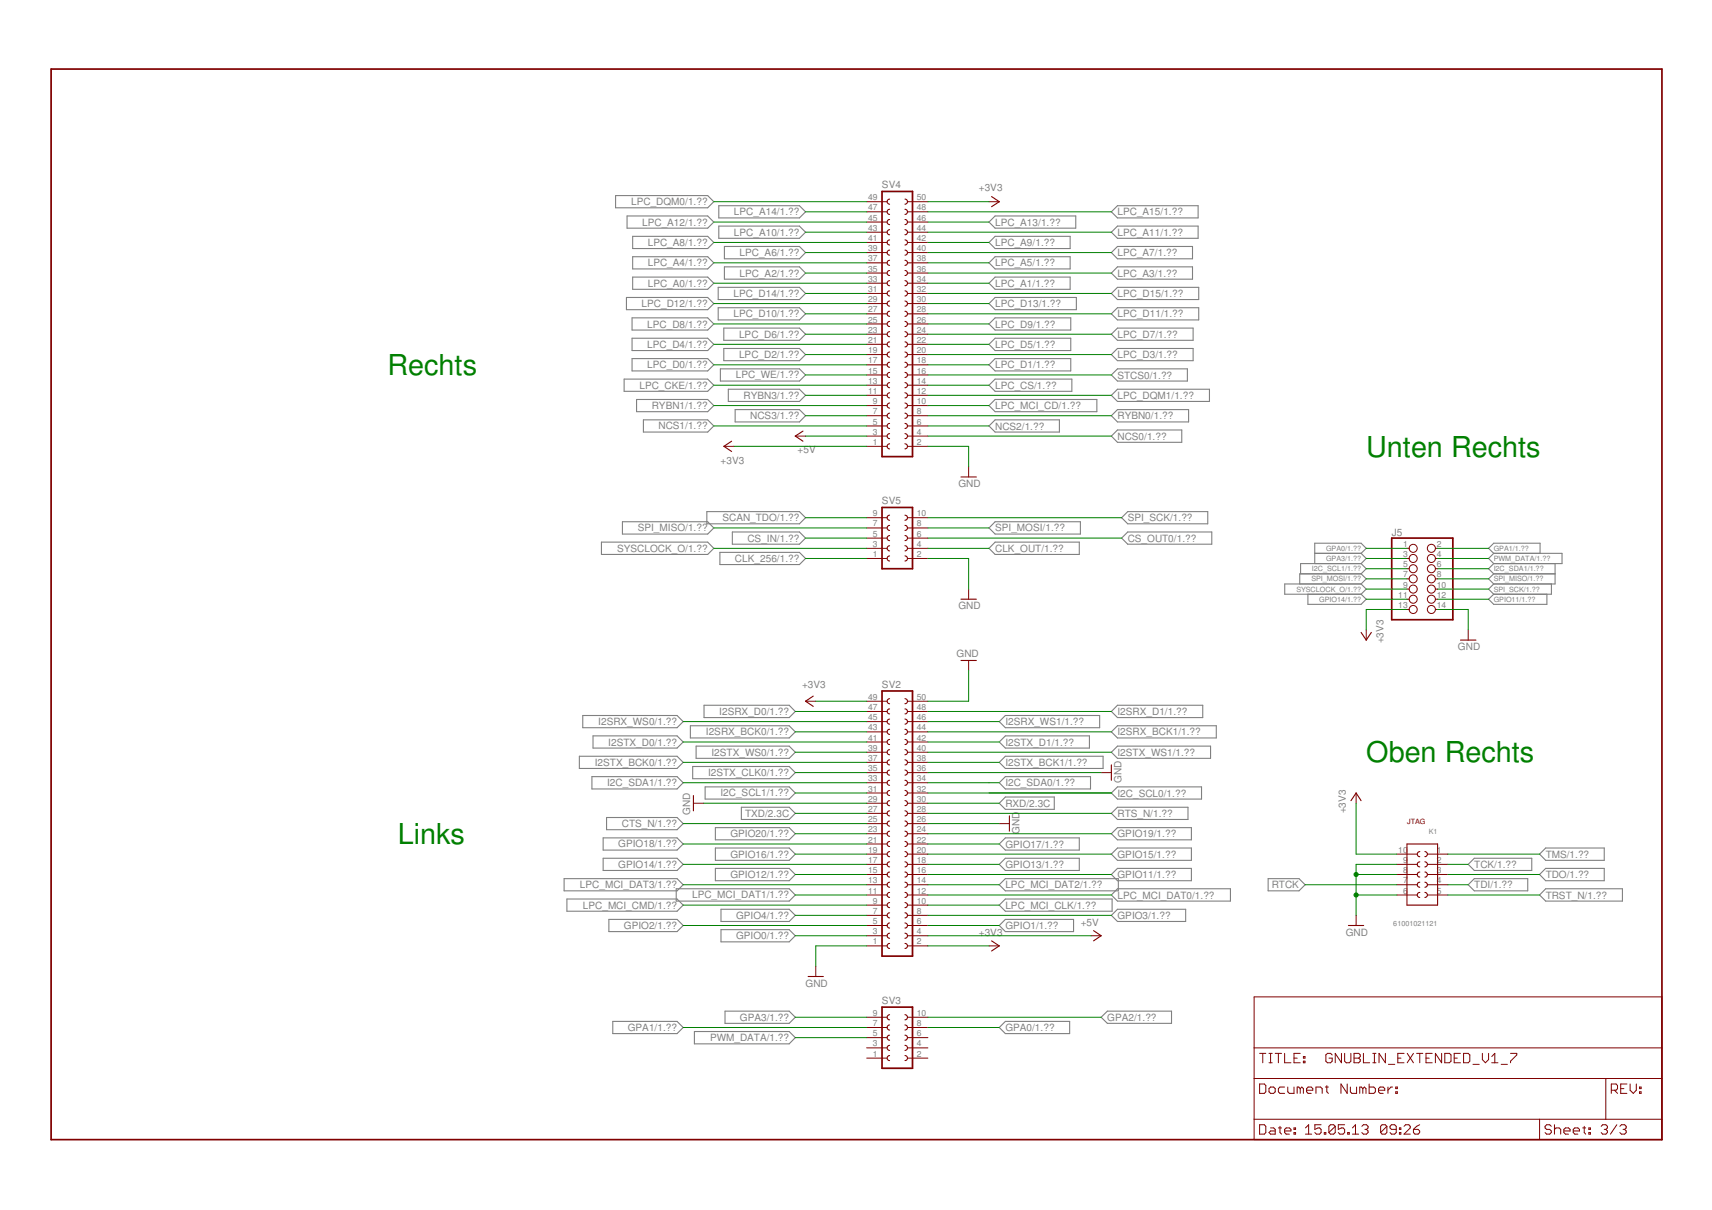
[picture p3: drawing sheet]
<svg xmlns="http://www.w3.org/2000/svg" width="297mm" height="210mm" viewBox="0 0 297 210" stroke-linecap="round" stroke-linejoin="round" font-family="sans-serif">
<defs><g id="words">
<g font-size="5" fill="#008000">
<text x="67.2" y="65">Rechts</text>
<text x="237" y="79.2">Unten Rechts</text>
<text x="237" y="132.3">Oben Rechts</text>
<text x="69" y="146.4">Links</text>
</g>
<g font-size="1.7" fill="#808080">
<text x="109.5" y="35.6">LPC_DQM0/1.??</text>
<text x="153" y="32.7">SV4</text>
<text x="169.8" y="33.2">+3V3</text>
<text x="111.4" y="39.1">LPC_A12/1.??</text>
<text x="127.3" y="40.9">LPC_A10/1.??</text>
<text x="127.3" y="37.4">LPC_A14/1.??</text>
<text x="172.7" y="39.1">LPC_A13/1.??</text>
<text x="193.9" y="40.9">LPC_A11/1.??</text>
<text x="193.9" y="37.4">LPC_A15/1.??</text>
<text x="112.4" y="46.2">LPC_A4/1.??</text>
<text x="112.4" y="42.7">LPC_A8/1.??</text>
<text x="128.3" y="48">LPC_A2/1.??</text>
<text x="128.3" y="44.4">LPC_A6/1.??</text>
<text x="172.7" y="46.2">LPC_A5/1.??</text>
<text x="172.7" y="42.7">LPC_A9/1.??</text>
<text x="193.9" y="48">LPC_A3/1.??</text>
<text x="193.9" y="44.4">LPC_A7/1.??</text>
<text x="111.3" y="53.3">LPC_D12/1.??</text>
<text x="112.4" y="49.7">LPC_A0/1.??</text>
<text x="127.3" y="51.5">LPC_D14/1.??</text>
<text x="172.7" y="53.3">LPC_D13/1.??</text>
<text x="172.7" y="49.7">LPC_A1/1.??</text>
<text x="193.9" y="51.5">LPC_D15/1.??</text>
<text x="112.3" y="56.8">LPC_D8/1.??</text>
<text x="127.3" y="55">LPC_D10/1.??</text>
<text x="128.2" y="58.6">LPC_D6/1.??</text>
<text x="172.7" y="56.8">LPC_D9/1.??</text>
<text x="193.9" y="58.6">LPC_D7/1.??</text>
<text x="193.9" y="55.1">LPC_D11/1.??</text>
<text x="112.3" y="63.9">LPC_D0/1.??</text>
<text x="112.3" y="60.4">LPC_D4/1.??</text>
<text x="127.7" y="65.7">LPC_WE/1.??</text>
<text x="128.2" y="62.1">LPC_D2/1.??</text>
<text x="172.7" y="63.9">LPC_D1/1.??</text>
<text x="172.7" y="60.4">LPC_D5/1.??</text>
<text x="193.9" y="62.1">LPC_D3/1.??</text>
<text x="193.9" y="65.7">STCS0/1.??</text>
<text x="110.9" y="67.4">LPC_CKE/1.??</text>
<text x="113.1" y="71">RYBN1/1.??</text>
<text x="129" y="69.2">RYBN3/1.??</text>
<text x="172.7" y="67.4">LPC_CS/1.??</text>
<text x="172.7" y="71">LPC_MCI_CD/1.??</text>
<text x="193.9" y="69.2">LPC_DQM1/1.??</text>
<text x="114.3" y="74.5">NCS1/1.??</text>
<text x="130.2" y="72.7">NCS3/1.??</text>
<text x="172.7" y="74.5">NCS2/1.??</text>
<text x="193.9" y="76.3">NCS0/1.??</text>
<text x="193.9" y="72.7">RYBN0/1.??</text>
<text x="125" y="80.4">+3V3</text>
<text x="138.4" y="78.7">+5V</text>
<text x="153" y="87.5">SV5</text>
<text x="166.3" y="84.5">GND</text>
<text x="107.1" y="95.7">SYSCLOCK_O/1.??</text>
<text x="110.7" y="92.2">SPI_MISO/1.??</text>
<text x="125.3" y="90.4">SCAN_TDO/1.??</text>
<text x="129.7" y="94">CS_IN/1.??</text>
<text x="172.7" y="92.2">SPI_MOSI/1.??</text>
<text x="172.7" y="95.7">CLK_OUT/1.??</text>
<text x="195.7" y="90.4">SPI_SCK/1.??</text>
<text x="195.7" y="94">CS_OUT0/1.??</text>
<text x="241.5" y="92.9">J5</text>
<text x="127.5" y="97.5">CLK_256/1.??</text>
<text x="166.3" y="105.7">GND</text>
<text x="240" y="111.6" transform="rotate(-90 240 111.6)">+3V3</text>
<text x="253" y="112.8">GND</text>
<text x="139.2" y="119.3">+3V3</text>
<text x="153" y="119.3">SV2</text>
<text x="166" y="114">GND</text>
<text x="103.8" y="125.8">I2SRX_WS0/1.??</text>
<text x="124.8" y="124">I2SRX_D0/1.??</text>
<text x="174.4" y="125.8">I2SRX_WS1/1.??</text>
<text x="193.9" y="124">I2SRX_D1/1.??</text>
<text x="105.5" y="129.3">I2STX_D0/1.??</text>
<text x="122.5" y="127.6">I2SRX_BCK0/1.??</text>
<text x="123.4" y="131.1">I2STX_WS0/1.??</text>
<text x="174.4" y="129.3">I2STX_D1/1.??</text>
<text x="193.9" y="127.6">I2SRX_BCK1/1.??</text>
<text x="193.9" y="131.1">I2STX_WS1/1.??</text>
<text x="103.2" y="132.9">I2STX_BCK0/1.??</text>
<text x="105.3" y="136.4">I2C_SDA1/1.??</text>
<text x="122.9" y="134.6">I2STX_CLK0/1.??</text>
<text x="174.4" y="136.4">I2C_SDA0/1.??</text>
<text x="174.4" y="132.9">I2STX_BCK1/1.??</text>
<text x="194.6" y="135.8" transform="rotate(-90 194.6 135.8)">GND</text>
<text x="107.9" y="143.5">CTS_N/1.??</text>
<text x="119.8" y="141.4" transform="rotate(-90 119.8 141.4)">GND</text>
<text x="125" y="138.2">I2C_SCL1/1.??</text>
<text x="129.3" y="141.7">TXD/2.3C</text>
<text x="174.4" y="140">RXD/2.3C</text>
<text x="193.9" y="138.2">I2C_SCL0/1.??</text>
<text x="193.9" y="141.7">RTS_N/1.??</text>
<text x="233.5" y="141.1" transform="rotate(-90 233.5 141.1)">+3V3</text>
<text x="107.3" y="147">GPIO18/1.??</text>
<text x="126.7" y="145.2">GPIO20/1.??</text>
<text x="126.7" y="148.8">GPIO16/1.??</text>
<text x="174.4" y="147">GPIO17/1.??</text>
<text x="176.9" y="144.6" transform="rotate(-90 176.9 144.6)">GND</text>
<text x="193.9" y="148.8">GPIO15/1.??</text>
<text x="193.9" y="145.3">GPIO19/1.??</text>
<text x="268.2" y="148.8">TMS/1.??</text>
<text x="100.6" y="154.1">LPC_MCI_DAT3/1.??</text>
<text x="107.3" y="150.6">GPIO14/1.??</text>
<text x="120.1" y="155.9">LPC_MCI_DAT1/1.??</text>
<text x="126.7" y="152.3">GPIO12/1.??</text>
<text x="174.4" y="150.6">GPIO13/1.??</text>
<text x="174.4" y="154.1">LPC_MCI_DAT2/1.??</text>
<text x="193.9" y="152.3">GPIO11/1.??</text>
<text x="193.9" y="155.9">LPC_MCI_DAT0/1.??</text>
<text x="220.7" y="154.1">RTCK</text>
<text x="255.8" y="150.6">TCK/1.??</text>
<text x="255.8" y="154.1">TDI/1.??</text>
<text x="268.2" y="152.3">TDO/1.??</text>
<text x="268.2" y="155.9">TRST_N/1.??</text>
<text x="101.1" y="157.6">LPC_MCI_CMD/1.??</text>
<text x="108.2" y="161.2">GPIO2/1.??</text>
<text x="127.7" y="159.4">GPIO4/1.??</text>
<text x="174.4" y="157.6">LPC_MCI_CLK/1.??</text>
<text x="174.4" y="161.2">GPIO1/1.??</text>
<text x="187.5" y="160.6">+5V</text>
<text x="193.9" y="159.4">GPIO3/1.??</text>
<text x="127.7" y="162.9">GPIO0/1.??</text>
<text x="169.8" y="162.3">+3V3</text>
<text x="233.5" y="162.3">GND</text>
<text x="139.8" y="171.2">GND</text>
<text x="108.9" y="178.9">GPA1/1.??</text>
<text x="128.4" y="177.1">GPA3/1.??</text>
<text x="153" y="174.2">SV3</text>
<text x="174.4" y="178.9">GPA0/1.??</text>
<text x="192.1" y="177.1">GPA2/1.??</text>
<text x="123.2" y="180.6">PWM_DATA/1.??</text>
</g>
<g font-size="1.5" fill="#808080">
<text x="150.6" y="34.7">49</text>
<text x="159.1" y="34.7">50</text>
<text x="150.6" y="41.8">41</text>
<text x="150.6" y="40">43</text>
<text x="150.6" y="38.3">45</text>
<text x="150.6" y="36.5">47</text>
<text x="159.1" y="41.8">42</text>
<text x="159.1" y="40">44</text>
<text x="159.1" y="38.3">46</text>
<text x="159.1" y="36.5">48</text>
<text x="150.6" y="47.1">35</text>
<text x="150.6" y="45.3">37</text>
<text x="150.6" y="43.6">39</text>
<text x="159.1" y="47.1">36</text>
<text x="159.1" y="45.3">38</text>
<text x="159.1" y="43.6">40</text>
<text x="150.6" y="52.4">29</text>
<text x="150.6" y="50.7">31</text>
<text x="150.6" y="48.9">33</text>
<text x="159.1" y="52.4">30</text>
<text x="159.1" y="50.7">32</text>
<text x="159.1" y="48.9">34</text>
<text x="150.6" y="59.5">21</text>
<text x="150.6" y="57.7">23</text>
<text x="150.6" y="56">25</text>
<text x="150.6" y="54.2">27</text>
<text x="159.1" y="59.5">22</text>
<text x="159.1" y="57.7">24</text>
<text x="159.1" y="56">26</text>
<text x="159.1" y="54.2">28</text>
<text x="150.6" y="64.8">15</text>
<text x="150.6" y="63">17</text>
<text x="150.6" y="61.3">19</text>
<text x="159.1" y="64.8">16</text>
<text x="159.1" y="63">18</text>
<text x="159.1" y="61.3">20</text>
<text x="150.6" y="68.3">11</text>
<text x="150.6" y="66.6">13</text>
<text x="151.5" y="71.9">7</text>
<text x="151.5" y="70.1">9</text>
<text x="159.1" y="71.9">8</text>
<text x="159.1" y="70.1">10</text>
<text x="159.1" y="68.3">12</text>
<text x="159.1" y="66.6">14</text>
<text x="151.5" y="77.2">1</text>
<text x="151.5" y="75.4">3</text>
<text x="151.5" y="73.6">5</text>
<text x="159.1" y="77.2">2</text>
<text x="159.1" y="75.4">4</text>
<text x="159.1" y="73.6">6</text>
<text x="151.5" y="89.6">9</text>
<text x="159.1" y="89.6">10</text>
<text x="151.5" y="94.9">3</text>
<text x="151.5" y="93.1">5</text>
<text x="151.5" y="91.3">7</text>
<text x="159.1" y="94.9">4</text>
<text x="159.1" y="93.1">6</text>
<text x="159.1" y="91.3">8</text>
<text x="243.4" y="94.9">1</text>
<text x="249.3" y="94.9">2</text>
<text x="151.5" y="96.6">1</text>
<text x="159.1" y="96.6">2</text>
<text x="243.4" y="96.6">3</text>
<text x="243.4" y="98.4">5</text>
<text x="243.4" y="100.2">7</text>
<text x="243.4" y="101.9">9</text>
<text x="249.3" y="96.6">4</text>
<text x="249.3" y="98.4">6</text>
<text x="249.3" y="100.2">8</text>
<text x="249.3" y="101.9">10</text>
<text x="242.6" y="103.7">11</text>
<text x="242.6" y="105.5">13</text>
<text x="249.3" y="103.7">12</text>
<text x="249.3" y="105.5">14</text>
<text x="150.6" y="124.9">45</text>
<text x="150.6" y="123.2">47</text>
<text x="150.6" y="121.4">49</text>
<text x="159.1" y="124.9">46</text>
<text x="159.1" y="123.2">48</text>
<text x="159.1" y="121.4">50</text>
<text x="150.6" y="130.2">39</text>
<text x="150.6" y="128.5">41</text>
<text x="150.6" y="126.7">43</text>
<text x="159.1" y="130.2">40</text>
<text x="159.1" y="128.5">42</text>
<text x="159.1" y="126.7">44</text>
<text x="150.6" y="137.3">31</text>
<text x="150.6" y="135.5">33</text>
<text x="150.6" y="133.8">35</text>
<text x="150.6" y="132">37</text>
<text x="159.1" y="137.3">32</text>
<text x="159.1" y="135.5">34</text>
<text x="159.1" y="133.8">36</text>
<text x="159.1" y="132">38</text>
<text x="150.6" y="142.6">25</text>
<text x="150.6" y="140.9">27</text>
<text x="150.6" y="139.1">29</text>
<text x="159.1" y="142.6">26</text>
<text x="159.1" y="140.9">28</text>
<text x="159.1" y="139.1">30</text>
<text x="150.6" y="149.7">17</text>
<text x="150.6" y="147.9">19</text>
<text x="150.6" y="146.2">21</text>
<text x="150.6" y="144.4">23</text>
<text x="159.1" y="149.7">18</text>
<text x="159.1" y="147.9">20</text>
<text x="159.1" y="146.2">22</text>
<text x="159.1" y="144.4">24</text>
<text x="242.6" y="147.9">10</text>
<text x="243.4" y="149.7">9</text>
<text x="249.3" y="147.9">1</text>
<text x="249.3" y="149.7">2</text>
<text x="150.6" y="155">11</text>
<text x="150.6" y="153.2">13</text>
<text x="150.6" y="151.5">15</text>
<text x="159.1" y="155">12</text>
<text x="159.1" y="153.2">14</text>
<text x="159.1" y="151.5">16</text>
<text x="243.4" y="151.5">8</text>
<text x="243.4" y="153.2">7</text>
<text x="243.4" y="155">6</text>
<text x="249.3" y="151.5">3</text>
<text x="249.3" y="153.2">4</text>
<text x="249.3" y="155">5</text>
<text x="151.5" y="160.3">5</text>
<text x="151.5" y="158.5">7</text>
<text x="151.5" y="156.8">9</text>
<text x="159.1" y="160.3">6</text>
<text x="159.1" y="158.5">8</text>
<text x="159.1" y="156.8">10</text>
<text x="151.5" y="163.8">1</text>
<text x="151.5" y="162.1">3</text>
<text x="159.1" y="163.8">2</text>
<text x="159.1" y="162.1">4</text>
<text x="151.5" y="179.8">5</text>
<text x="151.5" y="178">7</text>
<text x="151.5" y="176.2">9</text>
<text x="159.1" y="179.8">6</text>
<text x="159.1" y="178">8</text>
<text x="159.1" y="176.2">10</text>
<text x="151.5" y="183.3">1</text>
<text x="151.5" y="181.5">3</text>
<text x="159.1" y="183.3">2</text>
<text x="159.1" y="181.5">4</text>
</g>
<g font-size="1.2" fill="#808080">
<text x="230.1" y="95.6">GPA0/1.??</text>
<text x="259.2" y="95.6">GPA1/1.??</text>
<text x="227.5" y="100.9">SPI_MOSI/1.??</text>
<text x="227.6" y="99.1">I2C_SCL1/1.??</text>
<text x="230.1" y="97.3">GPA3/1.??</text>
<text x="259.2" y="99.1">I2C_SDA1/1.??</text>
<text x="259.2" y="97.3">PWM_DATA/1.??</text>
<text x="259.2" y="100.9">SPI_MISO/1.??</text>
<text x="224.9" y="102.6">SYSCLOCK_O/1.??</text>
<text x="228.9" y="104.4">GPIO14/1.??</text>
<text x="259.2" y="104.4">GPIO11/1.??</text>
<text x="259.2" y="102.6">SPI_SCK/1.??</text>
<text x="247.9" y="144.6">K1</text>
<text x="241.7" y="160.6">61001021121</text>
</g>
<text font-size="1.2" fill="#800000" x="244.1" y="142.9">JTAG</text>
</g></defs>
<g fill="none" stroke="#808080" stroke-width=".19">
<path d="M106.8 33.9h16l1 1.1-1 1h-16zM108.8 37.5h14l1 1-1 1.1h-14zM124.7 39.2h14l1.1 1.1-1.1 1h-14zM124.7 35.7h14l1.1 1-1.1 1.1h-14zM172.7 37.5h13.9v2.1h-13.9l-1.1-1.1zM192.8 36.7l1.1-1h14v2.1h-14zM108.7 51.6h14.1l1 1.1-1 1h-14.1zM109.7 55.1h13.1l1 1.1-1 1.1h-13.1zM109.7 58.7h13.1l1 1-1 1.1h-13.1zM109.8 48.1h13l1 1-1 1.1h-13zM109.8 44.5h13l1 1.1-1 1.1h-13zM109.8 41h13l1 1.1-1 1h-13z"/>
<path d="M124.6 53.4h14.1l1.1 1-1.1 1.1h-14.1zM124.6 49.8h14.1l1.1 1.1-1.1 1.1h-14.1zM125.6 56.9h13.1l1.1 1.1-1.1 1h-13.1zM125.7 46.3h13l1.1 1.1-1.1 1h-13zM125.7 42.8h13l1.1 1-1.1 1.1h-13zM171.6 49.1l1.1-1h13v2.1h-13zM171.6 45.6l1.1-1.1h13v2.2h-13zM172.7 55.1h13.1v2.2h-13.1l-1.1-1.1zM172.7 58.7h13.1v2.1h-13.1l-1.1-1.1zM172.7 51.6h14.1v2.1h-14.1l-1.1-1zM172.7 41h13v2.1h-13l-1.1-1zM192.8 58l1.1-1.1h13.1v2.1h-13.1z"/>
<path d="M192.8 54.4l1.1-1h14.1v2.1h-14.1zM192.8 50.9l1.1-1.1h14.1v2.2h-14.1zM192.8 43.8l1.1-1h13v2.1h-13zM192.8 40.3l1.1-1.1h14v2.1h-14zM193.9 46.3h13v2.1h-13l-1.1-1zM108.3 65.8h14.5l1 1-1 1.1h-14.5zM109.7 62.2h13.1l1 1.1-1 1h-13.1zM110.4 69.3h12.4l1 1.1-1 1h-12.4zM111.6 72.8h11.2l1 1.1-1 1.1h-11.2zM125 64h13.7l1.1 1-1.1 1.1h-13.7zM125.6 60.5h13.1l1.1 1-1.1 1.1h-13.1zM126.4 67.5h12.3l1.1 1.1-1.1 1h-12.3z"/>
<path d="M127.6 71.1h11.1l1.1 1-1.1 1.1h-11.1zM171.6 73.9l1.1-1.1h11.1v2.2h-11.1zM171.6 70.4l1.1-1.1h17.6v2.1h-17.6zM172.7 62.2h13.1v2.1h-13.1l-1.1-1zM172.7 65.8h13.3v2.1h-13.3l-1.1-1.1zM192.8 61.5l1.1-1h13.1v2.1h-13.1zM192.8 72.1l1.1-1h12.3v2.1h-12.3zM192.8 75.6l1.1-1h11.1v2.1h-11.1zM192.8 68.6l1.1-1.1h15.9v2.1h-15.9zM192.8 65l1.1-1h12.1v2.1h-12.1zM104.4 94h18.4l1 1.1-1 1.1h-18.4zM108 90.5h14.8l1 1.1-1 1h-14.8z"/>
<path d="M122.6 88.8h16.1l1.1 1-1.1 1.1h-16.1zM124.9 95.8h13.8l1.1 1.1-1.1 1h-13.8zM127.1 92.3h11.6l1.1 1-1.1 1.1h-11.6zM172.7 94h14.6v2.2h-14.6l-1.1-1.1zM172.7 90.5h14.8v2.1h-14.8l-1.1-1zM195.7 88.8h13.8v2.1h-13.8l-1.1-1.1zM195.7 92.3h14.5v2.1h-14.5l-1.1-1.1zM228.1 96h8.1M236.2 96l.8 .9-.8 .9M236.2 97.8l.8 .9-.8 .8M236.2 99.5h-10.7v1.8M236.2 97.8h-10.5v1.7"/>
<path d="M236.2 96l.8-.9-.8-.9h-8.1v3.6M236.2 99.5l.8 .9-.8 .9M259.2 99.5h10.6M259.2 96h11.8v1.8h-11.8M259.2 97.8l-.9 .9 .9 .8M259.2 96l-.9 .9 .9 .9M259.2 99.5l-.9 .9 .9 .9M259.2 96l-.9-.9 .9-.9h8v1.8M269.8 97.8v3.5h-10.6M226.9 103.1v1.7h9.3l.8-.9-.8-.8M236.2 101.3h-13.3v1.8h13.3M236.2 101.3l.8 .9-.8 .9"/>
<path d="M259.2 103.1l-.9 .8 .9 .9h9.2v-1.7M259.2 101.3l-.9 .9 .9 .9M269.2 101.3v1.8h-10M100.5 131.2h17l1 1-1 1.1h-17zM101.1 124.1h16.4l1 1.1-1 1h-16.4zM102.7 134.7h14.8l1 1.1-1 1.1h-14.8zM102.9 127.7h14.6l1 1-1 1.1h-14.6zM119.8 125.9h17.1l1.1 1.1-1.1 1h-17.1zM120.2 133h16.7l1.1 1-1.1 1.1h-16.7zM120.8 129.4h16.1l1.1 1.1-1.1 1.1h-16.1zM122.2 122.3h14.7l1.1 1.1-1.1 1.1h-14.7zM122.3 136.5h14.6l1.1 1.1-1.1 1h-14.6z"/>
<path d="M173.4 135.8l1-1.1h14.8v2.2h-14.8zM173.4 125.2l1-1.1h16.4v2.1h-16.4zM173.4 128.7l1-1h14.6v2.1h-14.6zM173.4 132.2l1-1h17v2.1h-17zM174.4 138.3h8.5v2.1h-8.5l-1-1.1zM192.8 137.6l1.1-1.1h14.6v2.1h-14.6zM192.8 127l1.1-1.1h17.1v2.1h-17.1zM192.8 130.5l1.1-1.1h16.1v2.2h-16.1zM193.9 122.3h14.8v2.2h-14.8l-1.1-1.1zM97.9 152.4h19.6l1 1.1-1 1h-19.6zM98.4 156h19.1l1 1-1 1.1h-19.1zM104.6 145.4h12.9l1 1-1 1.1h-12.9z"/>
<path d="M104.6 148.9h12.9l1 1-1 1.1h-12.9zM105.2 141.8h12.3l1 1.1-1 1h-12.3zM105.6 159.5h11.9l1 1-1 1.1h-11.9zM117.3 154.2h19.6l1.1 1.1-1.1 1h-19.6zM124.1 143.6h12.8l1.1 1-1.1 1.1h-12.8zM124.1 147.1h12.8l1.1 1.1-1.1 1h-12.8zM124.1 150.6h12.8l1.1 1.1-1.1 1.1h-12.8zM125.1 157.7h11.8l1.1 1.1-1.1 1.1h-11.8zM128.6 140h8.3l1.1 1.1-1.1 1.1h-8.3zM173.4 157l1-1h18.6v2.1h-18.6zM173.4 146.4l1-1h12.9v2.1h-12.9zM173.4 149.9l1-1h12.9v2.1h-12.9z"/>
<path d="M173.4 153.5l1-1.1h19.6v2.1h-19.6zM192.8 141.1l1.1-1.1h12.2v2.2h-12.2zM192.8 144.6l1.1-1h12.8v2.1h-12.8zM192.8 148.2l1.1-1.1h12.8v2.1h-12.8zM192.8 151.7l1.1-1.1h12.8v2.2h-12.8zM192.8 158.8l1.1-1.1h11.8v2.2h-11.8zM193.9 154.2h19.6v2.1h-19.6l-1.1-1zM220 152.4h5.4l1 1.1-1 1h-5.4zM254.7 149.9l1.1-1h10v2.1h-10zM254.7 153.5l1.1-1.1h9.3v2.1h-9.3zM267.1 151.7l1.1-1.1h10.1v2.2h-10.1zM268.2 147.1h10.1v2.1h-10.1l-1.1-1z"/>
<path d="M268.2 154.2h13.3v2.1h-13.3l-1.1-1zM106.3 177.2h11.2l1 1-1 1.1h-11.2zM120.5 178.9h16.4l1.1 1.1-1.1 1.1h-16.4zM125.1 161.3h11.8l1.1 1-1.1 1.1h-11.8zM125.8 175.4h11.1l1.1 1.1-1.1 1h-11.1zM173.4 160.5l1-1h11.9v2.1h-11.9zM173.4 178.2l1-1h11.2v2.1h-11.2zM191.1 176.5l1-1.1h11.2v2.1h-11.2z"/>
</g>
<path d="M8.9 12h279.5v185.7h-279.5zM153 33.2h5.3v46h-5.3zM153 88h5.3v10.7h-5.3zM241.5 93.3h10.6v14.2h-10.6zM153 119.9h5.3v46h-5.3zM153 174.7h5.3v10.6h-5.3z" fill="none" stroke="#800000" stroke-width=".3"/>
<g fill="none" stroke="#800000" stroke-width=".17">
<path d="M150.4 38.5h3.5M150.4 36.7h3.5M150.4 35h3.5M157.5 38.5h3.5M157.5 36.7h3.5M157.5 35h3.5M171.6 35h1.8M150.4 59.7h3.5M150.4 58h3.5M150.4 56.2h3.5M150.4 54.4h3.5M150.4 52.7h3.5"/>
<path d="M150.4 50.9h3.5M150.4 49.1h3.5M150.4 47.4h3.5M150.4 45.6h3.5M150.4 43.8h3.5M150.4 42.1h3.5M150.4 40.3h3.5M157.5 59.7h3.5M157.5 58h3.5M157.5 56.2h3.5M157.5 54.4h3.5M157.5 52.7h3.5"/>
<path d="M157.5 50.9h3.5M157.5 49.1h3.5M157.5 47.4h3.5M157.5 45.6h3.5M157.5 43.8h3.5M157.5 42.1h3.5M157.5 40.3h3.5M125.6 77.4h1.8M138 75.6h1.8M150.4 77.4h3.5M150.4 75.6h3.5M150.4 73.9h3.5"/>
<path d="M150.4 72.1h3.5M150.4 70.4h3.5M150.4 68.6h3.5M150.4 66.8h3.5M150.4 65h3.5M150.4 63.3h3.5M150.4 61.5h3.5M157.5 77.4h3.5M157.5 75.6h3.5M157.5 73.9h3.5M157.5 72.1h3.5M157.5 70.4h3.5"/>
<path d="M157.5 68.6h3.5M157.5 66.8h3.5M157.5 65h3.5M157.5 63.3h3.5M157.5 61.5h3.5M150.4 95.1h3.5M150.4 96.9h3.5M150.4 93.3h3.5M150.4 91.6h3.5M150.4 89.8h3.5M157.5 95.1h3.5M157.5 96.9h3.5"/>
<path d="M157.5 93.3h3.5M157.5 91.6h3.5M157.5 89.8h3.5M168.1 81v1.7M244.1 95.1h.4M244.1 96.9h.4M244.1 98.7h.4M249 95.1h.4M249 96.9h.4M249 98.7h.4M168.1 102.2v1.7M168.1 114.6v1.7"/>
<path d="M237 109.3v1.7M244.1 100.4h.4M244.1 102.2h.4M244.1 103.9h.4M244.1 105.7h.4M249 100.4h.4M249 102.2h.4M249 103.9h.4M249 105.7h.4M254.7 109.3v1.7M120.3 139.3h1.8M139.8 121.6h1.7"/>
<path d="M150.4 139.3h3.5M150.4 137.6h3.5M150.4 135.8h3.5M150.4 134h3.5M150.4 132.2h3.5M150.4 130.5h3.5M150.4 128.7h3.5M150.4 127h3.5M150.4 125.2h3.5M150.4 123.4h3.5M150.4 121.6h3.5M157.5 139.3h3.5"/>
<path d="M157.5 137.6h3.5M157.5 135.8h3.5M157.5 134h3.5M157.5 132.2h3.5M157.5 130.5h3.5M157.5 128.7h3.5M157.5 127h3.5M157.5 125.2h3.5M157.5 123.4h3.5M157.5 121.6h3.5M191.1 134h1.7M235.3 137.6v1.7"/>
<path d="M150.4 158.8h3.5M150.4 157h3.5M150.4 155.3h3.5M150.4 153.5h3.5M150.4 151.7h3.5M150.4 149.9h3.5M150.4 148.2h3.5M150.4 146.4h3.5M150.4 144.6h3.5M150.4 142.9h3.5M150.4 141.1h3.5M157.5 158.8h3.5"/>
<path d="M157.5 157h3.5M157.5 155.3h3.5M157.5 153.5h3.5M157.5 151.7h3.5M157.5 149.9h3.5M157.5 148.2h3.5M157.5 146.4h3.5M157.5 144.6h3.5M157.5 142.9h3.5M157.5 141.1h3.5M173.4 142.9h1.7M235.3 158.8v1.7"/>
<path d="M242.4 155.3h3.5M242.4 153.5h3.5M242.4 151.7h3.5M242.4 149.9h3.5M242.4 148.2h3.5M247.7 155.3h3.5M247.7 153.5h3.5M247.7 151.7h3.5M247.7 149.9h3.5M247.7 148.2h3.5M141.5 167.6v1.8M150.4 164.1h3.5"/>
<path d="M150.4 162.3h3.5M150.4 160.5h3.5M150.4 178.2h3.5M150.4 176.5h3.5M157.5 164.1h3.5M157.5 162.3h3.5M157.5 160.5h3.5M157.5 178.2h3.5M157.5 176.5h3.5M171.6 164.1h1.8M189.3 162.3h1.8M217.6 172.9h70.8v24.8h-70.8z"/>
<path d="M150.4 181.8h3.5M150.4 183.6h3.5M150.4 180h3.5M157.5 181.8h3.5M157.5 183.6h3.5M157.5 180h3.5M217.6 187.1h70.8M217.6 194.2h70.8M217.6 181.8h70.8M218.5 188h.9l.2 .3v1.1l-.2 .3h-.9zM218.5 195.1h.9l.2 .3v1.1l-.2 .2h-.9zM218.5 182.7h1.1"/>
<path d="M219.1 182.7v1.7M220.2 188.8l.3-.2h.5l.3 .2v.6l-.3 .3h-.5l-.3-.3zM220.2 182.7h.5M220.2 184.4h.5M220.5 195.7h.5l.3 .2v.8h-.8l-.3-.2 .3-.3h.8M220.5 182.7v1.7M221.3 182.7h1.1M221.8 195.7h.6M221.8 182.7v1.7M222.1 195.4v1.1l.3 .2M222.9 196.2h1.1v-.3l-.3-.2h-.5l-.3 .2v.6l.3 .2h.5M222.9 182.7v1.7h1.1"/>
<path d="M222.9 188.6h-.8l-.3 .2v.6l.3 .3h.8M223.4 188.6v.8l.3 .3h.8v-1.1M224.5 196.5h.3v.2h-.3zM224.5 195.7h.3v.2h-.3zM224.5 183.6h.6M225.6 182.7h-1.1v1.7h1.1M225.6 188.8l-.3-.2h-.2v1.1M225.6 188.8l.3-.2 .2 .2v.9M225.6 188.8v.9M226.1 184.1h.3v.3h-.3zM226.1 183.3h.3v.3h-.3zM226.5 196.7h1.1"/>
<path d="M226.5 195.7l.6-.6v1.6M226.7 189.1h1.1v-.3l-.3-.2h-.5l-.3 .2v.6l.3 .3h.5M228.3 189.7v-1.1h.8l.3 .2v.9M229.2 195.1h-1.1v.8l.9-.2 .2 .2v.6l-.2 .2h-.6l-.3-.2M229.8 196.5h.2v.2h-.2zM230 188.6h.5M230.2 188.3v1.1l.3 .3M231.1 183l-.2-.3h-.6l-.3 .3v1.1l.3 .3h.6l.2-.3v-.5h-.5M231.7 195.4v1.1l-.3 .2h-.6l-.2-.2M231.7 195.4l-.3-.3h-.6l-.2 .3v1.1M231.7 195.4l-1.1 1.1M232.7 182.7v1.7l-1-1.7v1.7"/>
<path d="M233.3 195.1h-1.1v.8l.5-.2h.3l.3 .2v.6l-.3 .2h-.5l-.3-.2M233.3 182.7v1.4l.3 .3h.5l.3-.3v-1.4M233.7 188v1.7l-1-1.7v1.7M233.8 196.5h.3v.2h-.3zM234.3 188.6v.8l.3 .3h.8v-1.1M234.7 196.7h1M234.7 195.7l.5-.6v1.6M234.9 182.7h.9l.2 .3v.3l-.2 .3 .2 .2v.3l-.2 .3h-.9zM234.9 183.6h.9M236.3 195.4l.3-.3h.5l.3 .3v.3l-.3 .2M236.5 188.8l-.3-.2h-.3v1.1M236.5 188.8v.9"/>
<path d="M236.5 188.8l.2-.2 .3 .2v.9M236.6 182.7v1.7h1M236.8 195.9h.3M237.1 195.9l.3 .3v.3l-.3 .2h-.5l-.3-.2M237.6 188v1.7h.8l.2-.3v-.6l-.2-.2h-.8M238.2 182.7h.5M238.2 184.4h.5M238.5 182.7v1.7M239.2 189.1h1.1v-.3l-.3-.2h-.5l-.3 .2v.6l.3 .3h.5M240.4 182.7v1.7l-1.1-1.7v1.7M240.6 195.4v1.1l-.3 .2h-.5l-.3-.2M240.6 195.4l-.3-.3h-.5l-.3 .3v1.1"/>
<path d="M240.6 195.4l-1.1 1.1M240.8 188.6v1.1M240.9 184.6h1.1M241.6 188.6h-.3l-.5 .5M242.2 189.4h.2v.3h-.2zM242.2 188.6h.2v.2h-.2zM242.3 195.9h-.9l-.2-.2v-.3l.2-.3h.6l.3 .3v1.1l-.3 .2h-.6l-.2-.2M242.5 183.6h.6M242.8 196.5h.3v.2h-.3zM242.8 195.7h.3v.2h-.3zM243.6 195.4l.3-.3h.5l.3 .3v.3l-1.1 1h1.1M243.6 182.7h-1.1v1.7h1.1"/>
<path d="M244.2 182.7l1 1.7M245.2 195.9h.8l.3 .3v.3l-.3 .2h-.5l-.3-.2zM245.2 182.7l-1 1.7M245.8 182.7h1.1M246.3 195.1l-.5 .3-.6 .5M246.3 182.7v1.7M247.4 183.6h.6M248.5 182.7h-1.1v1.7h1.1M250.1 182.7v1.7l-1.1-1.7v1.7M250.7 182.7h.8l.3 .3v1.1l-.3 .3h-.8zM252.3 183.6h.5M253.4 182.7h-1.1v1.7h1.1"/>
<path d="M253.9 182.7h.8l.3 .3v1.1l-.3 .3h-.8zM255.6 184.6h1M257.2 182.7v1.1l.5 .6 .6-.6v-1.1M258.8 184.4h1.1M258.8 183.3l.6-.6v1.7M260.5 184.6h1M262.1 182.7h1.1v.3l-1.1 1.1v.3M267.1 194.2v3.5M269.2 195.4l-.3-.3h-.5l-.3 .3v.3l.3 .2h.5l.3 .3v.3l-.3 .2h-.5l-.3-.2M269.7 195.9l.3-.2h.5l.3 .2v.8M269.7 195.1v1.6M271.3 196.2h1.1v-.3l-.3-.2h-.5l-.3 .2v.6l.3 .2h.5"/>
<path d="M273 196.2h1v-.3l-.2-.2h-.6l-.2 .2v.6l.2 .2h.6M274.6 195.7h.5M274.9 195.4v1.1l.2 .2M275.7 196.5h.2v.2h-.2zM275.7 195.7h.2v.2h-.2zM277.8 195.4l.3-.3h.5l.3 .3v.3l-.3 .2M278.3 195.9h.3M278.6 187.1v7.1M278.6 195.9l.3 .3v.3l-.3 .2h-.5l-.3-.2M279.6 189.1h.8l.2-.3v-.5l-.2-.3h-.8v1.7M280.1 189.1l.5 .6M280.5 195.1l-1.1 1.6"/>
<path d="M281.1 195.4l.2-.3h.6l.3 .3v.3l-.3 .2M281.2 188.8h.5M281.6 195.9h.3M281.9 195.9l.3 .3v.3l-.3 .2h-.6l-.2-.2M282.3 188h-1.1v1.7h1.1M282.8 188v1.1l.6 .6 .5-.6v-1.1M284.5 189.4h.2v.3h-.2zM284.5 188.6h.2v.2h-.2z"/>
<circle cx="245.2" cy="95.1" r=".7"/>
<circle cx="245.2" cy="98.7" r=".7"/>
<circle cx="245.2" cy="96.9" r=".7"/>
<circle cx="248.3" cy="95.1" r=".7"/>
<circle cx="248.3" cy="98.7" r=".7"/>
<circle cx="248.3" cy="96.9" r=".7"/>
<circle cx="245.2" cy="105.7" r=".7"/>
<circle cx="245.2" cy="100.4" r=".7"/>
<circle cx="245.2" cy="102.2" r=".7"/>
<circle cx="245.2" cy="103.9" r=".7"/>
<circle cx="248.3" cy="103.9" r=".7"/>
<circle cx="248.3" cy="102.2" r=".7"/>
<circle cx="248.3" cy="105.7" r=".7"/>
<circle cx="248.3" cy="100.4" r=".7"/>
</g>
<g fill="none" stroke="#800000" stroke-width=".19">
<path d="M154.3 39.8a.45 .45 0 0 0-.4 .5 .45 .45 0 0 0 .4 .4M154.3 38.1a.45 .45 0 0 0-.4 .4 .45 .45 0 0 0 .4 .5M154.3 36.3a.45 .45 0 0 0-.4 .4 .45 .45 0 0 0 .4 .5M154.3 34.5a.45 .45 0 0 0-.4 .5 .45 .45 0 0 0 .4 .4M157 39.8a.44 .44 0 0 1 .5 .5 .44 .44 0 0 1-.5 .4M157 38.1a.44 .44 0 0 1 .5 .4 .44 .44 0 0 1-.5 .5M157 36.3a.44 .44 0 0 1 .5 .4 .44 .44 0 0 1-.5 .5M157 34.5a.44 .44 0 0 1 .5 .5 .44 .44 0 0 1-.5 .4M172 34.1l1.4 .9-1.4 .9M154.3 55.8a.45 .45 0 0 0-.4 .4 .45 .45 0 0 0 .4 .4M154.3 57.5a.45 .45 0 0 0-.4 .5 .45 .45 0 0 0 .4 .4M154.3 59.3a.43 .43 0 0 0-.4 .4 .43 .43 0 0 0 .4 .5"/>
<path d="M154.3 52.2a.45 .45 0 0 0-.4 .5 .45 .45 0 0 0 .4 .4M154.3 54a.45 .45 0 0 0-.4 .4 .45 .45 0 0 0 .4 .5M154.3 48.7a.45 .45 0 0 0-.4 .4 .45 .45 0 0 0 .4 .5M154.3 50.5a.45 .45 0 0 0-.4 .4 .45 .45 0 0 0 .4 .5M154.3 43.4a.43 .43 0 0 0-.4 .4 .43 .43 0 0 0 .4 .5M154.3 45.1a.45 .45 0 0 0-.4 .5 .45 .45 0 0 0 .4 .4M154.3 46.9a.43 .43 0 0 0-.4 .5 .43 .43 0 0 0 .4 .4M154.3 41.6a.45 .45 0 0 0-.4 .5 .45 .45 0 0 0 .4 .4M157 55.8a.44 .44 0 0 1 .5 .4 .44 .44 0 0 1-.5 .4M157 57.5a.44 .44 0 0 1 .5 .5 .44 .44 0 0 1-.5 .4M157 59.3a.43 .43 0 0 1 .5 .4 .43 .43 0 0 1-.5 .5M157 52.2a.44 .44 0 0 1 .5 .5 .44 .44 0 0 1-.5 .4"/>
<path d="M157 54a.44 .44 0 0 1 .5 .4 .44 .44 0 0 1-.5 .5M157 48.7a.44 .44 0 0 1 .5 .4 .44 .44 0 0 1-.5 .5M157 50.5a.44 .44 0 0 1 .5 .4 .44 .44 0 0 1-.5 .5M157 43.4a.43 .43 0 0 1 .5 .4 .43 .43 0 0 1-.5 .5M157 45.1a.44 .44 0 0 1 .5 .5 .44 .44 0 0 1-.5 .4M157 46.9a.43 .43 0 0 1 .5 .5 .43 .43 0 0 1-.5 .4M157 41.6a.44 .44 0 0 1 .5 .5 .44 .44 0 0 1-.5 .4M126.9 76.5l-1.3 .9 1.3 .9M139.3 74.8l-1.3 .8 1.3 .9M154.3 73.4a.45 .45 0 0 0-.4 .5 .45 .45 0 0 0 .4 .4M154.3 75.2a.43 .43 0 0 0-.4 .5 .43 .43 0 0 0 .4 .4M154.3 77a.45 .45 0 0 0-.4 .4 .45 .45 0 0 0 .4 .5"/>
<path d="M154.3 69.9a.45 .45 0 0 0-.4 .5 .45 .45 0 0 0 .4 .4M154.3 71.7a.45 .45 0 0 0-.4 .4 .45 .45 0 0 0 .4 .5M154.3 64.6a.45 .45 0 0 0-.4 .4 .45 .45 0 0 0 .4 .5M154.3 66.4a.45 .45 0 0 0-.4 .4 .45 .45 0 0 0 .4 .5M154.3 68.1a.45 .45 0 0 0-.4 .5 .45 .45 0 0 0 .4 .4M154.3 61.1a.45 .45 0 0 0-.4 .4 .45 .45 0 0 0 .4 .5M154.3 62.8a.43 .43 0 0 0-.4 .5 .43 .43 0 0 0 .4 .4M157 73.4a.44 .44 0 0 1 .5 .5 .44 .44 0 0 1-.5 .4M157 75.2a.43 .43 0 0 1 .5 .5 .43 .43 0 0 1-.5 .4M157 77a.44 .44 0 0 1 .5 .4 .44 .44 0 0 1-.5 .5M157 69.9a.44 .44 0 0 1 .5 .5 .44 .44 0 0 1-.5 .4M157 71.7a.44 .44 0 0 1 .5 .4 .44 .44 0 0 1-.5 .5"/>
<path d="M157 64.6a.44 .44 0 0 1 .5 .4 .44 .44 0 0 1-.5 .5M157 66.4a.44 .44 0 0 1 .5 .4 .44 .44 0 0 1-.5 .5M157 68.1a.44 .44 0 0 1 .5 .5 .44 .44 0 0 1-.5 .4M157 61.1a.44 .44 0 0 1 .5 .4 .44 .44 0 0 1-.5 .5M157 62.8a.43 .43 0 0 1 .5 .5 .43 .43 0 0 1-.5 .4M154.3 92.9a.45 .45 0 0 0-.4 .4 .45 .45 0 0 0 .4 .5M154.3 94.7a.45 .45 0 0 0-.4 .4 .45 .45 0 0 0 .4 .5M154.3 96.4a.45 .45 0 0 0-.4 .5 .45 .45 0 0 0 .4 .4M154.3 89.4a.45 .45 0 0 0-.4 .4 .45 .45 0 0 0 .4 .5M154.3 91.1a.43 .43 0 0 0-.4 .5 .43 .43 0 0 0 .4 .4M157 92.9a.44 .44 0 0 1 .5 .4 .44 .44 0 0 1-.5 .5M157 94.7a.44 .44 0 0 1 .5 .4 .44 .44 0 0 1-.5 .5"/>
<path d="M157 96.4a.44 .44 0 0 1 .5 .5 .44 .44 0 0 1-.5 .4M157 89.4a.44 .44 0 0 1 .5 .4 .44 .44 0 0 1-.5 .5M157 91.1a.43 .43 0 0 1 .5 .5 .43 .43 0 0 1-.5 .4M166.7 82.7h2.7M166.7 114.6h2.7M166.7 103.9h2.7M236.2 109.7l.8 1.3 .9-1.3M253.4 111h2.7M120.3 138v2.7M141.1 120.8l-1.3 .8 1.3 .9M154.3 138.9a.43 .43 0 0 0-.4 .4 .43 .43 0 0 0 .4 .5M154.3 135.4a.43 .43 0 0 0-.4 .4 .43 .43 0 0 0 .4 .4"/>
<path d="M154.3 137.1a.45 .45 0 0 0-.4 .5 .45 .45 0 0 0 .4 .4M154.3 130a.45 .45 0 0 0-.4 .5 .45 .45 0 0 0 .4 .4M154.3 131.8a.45 .45 0 0 0-.4 .4 .45 .45 0 0 0 .4 .5M154.3 133.6a.45 .45 0 0 0-.4 .4 .45 .45 0 0 0 .4 .5M154.3 128.3a.45 .45 0 0 0-.4 .4 .45 .45 0 0 0 .4 .5M154.3 126.5a.45 .45 0 0 0-.4 .5 .45 .45 0 0 0 .4 .4M154.3 124.7a.45 .45 0 0 0-.4 .5 .45 .45 0 0 0 .4 .4M154.3 123a.43 .43 0 0 0-.4 .4 .43 .43 0 0 0 .4 .4M154.3 121.2a.45 .45 0 0 0-.4 .4 .45 .45 0 0 0 .4 .5M157 138.9a.43 .43 0 0 1 .5 .4 .43 .43 0 0 1-.5 .5M157 135.4a.43 .43 0 0 1 .5 .4 .43 .43 0 0 1-.5 .4M157 137.1a.44 .44 0 0 1 .5 .5 .44 .44 0 0 1-.5 .4"/>
<path d="M157 130a.44 .44 0 0 1 .5 .5 .44 .44 0 0 1-.5 .4M157 131.8a.44 .44 0 0 1 .5 .4 .44 .44 0 0 1-.5 .5M157 133.6a.44 .44 0 0 1 .5 .4 .44 .44 0 0 1-.5 .5M157 128.3a.44 .44 0 0 1 .5 .4 .44 .44 0 0 1-.5 .5M157 126.5a.44 .44 0 0 1 .5 .5 .44 .44 0 0 1-.5 .4M157 124.7a.44 .44 0 0 1 .5 .5 .44 .44 0 0 1-.5 .4M157 123a.43 .43 0 0 1 .5 .4 .43 .43 0 0 1-.5 .4M157 121.2a.44 .44 0 0 1 .5 .4 .44 .44 0 0 1-.5 .5M192.8 132.7v2.7M234.4 138.9l.9-1.3 .9 1.3M154.3 156.6a.45 .45 0 0 0-.4 .4 .45 .45 0 0 0 .4 .5M154.3 158.3a.45 .45 0 0 0-.4 .5 .45 .45 0 0 0 .4 .4"/>
<path d="M154.3 151.3a.43 .43 0 0 0-.4 .4 .43 .43 0 0 0 .4 .4M154.3 153a.45 .45 0 0 0-.4 .5 .45 .45 0 0 0 .4 .4M154.3 154.8a.43 .43 0 0 0-.4 .4 .43 .43 0 0 0 .4 .5M154.3 147.7a.45 .45 0 0 0-.4 .5 .45 .45 0 0 0 .4 .4M154.3 149.5a.45 .45 0 0 0-.4 .4 .45 .45 0 0 0 .4 .5M154.3 142.4a.45 .45 0 0 0-.4 .5 .45 .45 0 0 0 .4 .4M154.3 144.2a.45 .45 0 0 0-.4 .4 .45 .45 0 0 0 .4 .5M154.3 146a.45 .45 0 0 0-.4 .4 .45 .45 0 0 0 .4 .5M154.3 140.7a.45 .45 0 0 0-.4 .4 .45 .45 0 0 0 .4 .4M157 156.6a.44 .44 0 0 1 .5 .4 .44 .44 0 0 1-.5 .5M157 158.3a.44 .44 0 0 1 .5 .5 .44 .44 0 0 1-.5 .4M157 151.3a.43 .43 0 0 1 .5 .4 .43 .43 0 0 1-.5 .4"/>
<path d="M157 153a.44 .44 0 0 1 .5 .5 .44 .44 0 0 1-.5 .4M157 154.8a.43 .43 0 0 1 .5 .4 .43 .43 0 0 1-.5 .5M157 147.7a.44 .44 0 0 1 .5 .5 .44 .44 0 0 1-.5 .4M157 149.5a.44 .44 0 0 1 .5 .4 .44 .44 0 0 1-.5 .5M157 142.4a.44 .44 0 0 1 .5 .5 .44 .44 0 0 1-.5 .4M157 144.2a.44 .44 0 0 1 .5 .4 .44 .44 0 0 1-.5 .5M157 146a.44 .44 0 0 1 .5 .4 .44 .44 0 0 1-.5 .5M157 140.7a.44 .44 0 0 1 .5 .4 .44 .44 0 0 1-.5 .4M175.1 141.5v2.7M244.1 146.4h5.3v10.6h-5.3zM246.3 147.7a.44 .44 0 0 0-.4 .5 .44 .44 0 0 0 .4 .4M246.3 149.5a.44 .44 0 0 0-.4 .4 .44 .44 0 0 0 .4 .5"/>
<path d="M246.3 151.3a.43 .43 0 0 0-.4 .4 .43 .43 0 0 0 .4 .4M246.3 153a.44 .44 0 0 0-.4 .5 .44 .44 0 0 0 .4 .4M246.3 154.8a.43 .43 0 0 0-.4 .4 .43 .43 0 0 0 .4 .5M247.2 147.7a.44 .44 0 0 1 .5 .5 .44 .44 0 0 1-.5 .4M247.2 149.5a.44 .44 0 0 1 .5 .4 .44 .44 0 0 1-.5 .5M247.2 151.3a.43 .43 0 0 1 .5 .4 .43 .43 0 0 1-.5 .4M247.2 153a.44 .44 0 0 1 .5 .5 .44 .44 0 0 1-.5 .4M247.2 154.8a.43 .43 0 0 1 .5 .4 .43 .43 0 0 1-.5 .5M140.2 169.4h2.7M154.3 160.1a.45 .45 0 0 0-.4 .4 .45 .45 0 0 0 .4 .5M154.3 161.9a.45 .45 0 0 0-.4 .4 .45 .45 0 0 0 .4 .5M154.3 163.7a.43 .43 0 0 0-.4 .4 .43 .43 0 0 0 .4 .4"/>
<path d="M154.3 179.6a.43 .43 0 0 0-.4 .4 .43 .43 0 0 0 .4 .4M154.3 176a.45 .45 0 0 0-.4 .5 .45 .45 0 0 0 .4 .4M154.3 177.8a.45 .45 0 0 0-.4 .4 .45 .45 0 0 0 .4 .5M157 160.1a.44 .44 0 0 1 .5 .4 .44 .44 0 0 1-.5 .5M157 161.9a.44 .44 0 0 1 .5 .4 .44 .44 0 0 1-.5 .5M157 163.7a.43 .43 0 0 1 .5 .4 .43 .43 0 0 1-.5 .4M157 179.6a.43 .43 0 0 1 .5 .4 .43 .43 0 0 1-.5 .4M157 176a.44 .44 0 0 1 .5 .5 .44 .44 0 0 1-.5 .4M157 177.8a.44 .44 0 0 1 .5 .4 .44 .44 0 0 1-.5 .5M172 163.2l1.4 .9-1.4 .9M189.7 161.4l1.4 .9-1.4 .9M234 160.5h2.6"/>
<path d="M154.3 181.3a.45 .45 0 0 0-.4 .5 .45 .45 0 0 0 .4 .4M154.3 183.1a.43 .43 0 0 0-.4 .4 .43 .43 0 0 0 .4 .5M157 181.3a.44 .44 0 0 1 .5 .5 .44 .44 0 0 1-.5 .4M157 183.1a.43 .43 0 0 1 .5 .4 .43 .43 0 0 1-.5 .5"/>
</g>
<g fill="none" stroke="#008000" stroke-width=".17">
<path d="M123.8 35h26.6M123.8 38.5h26.6M139.8 36.7h10.6M161 35h10.6M161 38.5h10.6M161 36.7h31.8M123.8 59.7h26.6M123.8 56.2h26.6M123.8 52.7h26.6M123.8 49.1h26.6M123.8 45.6h26.6M123.8 42.1h26.6"/>
<path d="M139.8 58h10.6M139.8 54.4h10.6M139.8 50.9h10.6M139.8 47.4h10.6M139.8 43.8h10.6M139.8 40.3h10.6M161 59.7h10.6M161 58h31.8M161 56.2h10.6M161 54.4h31.8M161 52.7h10.6M161 50.9h31.8"/>
<path d="M161 49.1h10.6M161 47.4h31.8M161 45.6h10.6M161 43.8h31.8M161 42.1h10.6M161 40.3h31.8M123.8 63.3h26.6M123.8 73.9h26.6M123.8 66.8h26.6M123.8 70.4h26.6M127.4 77.4h23M139.8 61.5h10.6"/>
<path d="M139.8 75.6h10.6M139.8 72.1h10.6M139.8 68.6h10.6M139.8 65h10.6M161 77.4h7.1v3.6M161 63.3h10.6M161 61.5h31.8M161 73.9h10.6M161 75.6h31.8M161 72.1h31.8M161 68.6h31.8M161 65h31.8"/>
<path d="M161 66.8h10.6M161 70.4h10.6M123.8 91.6h26.6M123.8 95.1h26.6M139.8 96.9h10.6M139.8 89.8h10.6M139.8 93.3h10.6M161 96.9h7.1v5.3M161 91.6h10.6M161 89.8h33.6M161 95.1h10.6M161 93.3h33.6"/>
<path d="M237 96.9h7.1M237 98.7h7.1M237 95.1h7.1M249.4 96.9h8.9M249.4 98.7h8.9M249.4 95.1h8.9M168.1 116.3v5.3h-7.1M237 103.9h7.1M237 100.4h7.1M237 102.2h7.1M244.1 105.7h-7.1v3.6M249.4 105.7h5.3v3.6"/>
<path d="M249.4 103.9h8.9M249.4 100.4h8.9M249.4 102.2h8.9M118.5 135.8h31.9M118.5 125.2h31.9M118.5 128.7h31.9M118.5 132.2h31.9M122.1 139.3h28.3M138 134h12.4M138 137.6h12.4M138 127h12.4M138 130.5h12.4"/>
<path d="M138 123.4h12.4M141.5 121.6h8.9M161 139.3h12.4M161 134h30.1M161 137.6h31.8M161 135.8h12.4M161 125.2h12.4M161 127h31.8M161 128.7h12.4M161 130.5h31.8M161 132.2h12.4M161 123.4h31.8"/>
<path d="M235.3 139.3v8.9h7.1M118.5 142.9h31.9M118.5 149.9h31.9M118.5 146.4h31.9M118.5 153.5h31.9M118.5 157h31.9M138 148.2h12.4M138 151.7h12.4M138 155.3h12.4M138 141.1h12.4M138 144.6h12.4M138 158.8h12.4"/>
<path d="M161 148.2h31.8M161 142.9h12.4M161 149.9h12.4M161 151.7h31.8M161 155.3h31.8M161 141.1h31.8M161 144.6h31.8M161 146.4h12.4M161 153.5h12.4M161 157h12.4M161 158.8h31.8M226.4 153.5h16"/>
<path d="M235.3 151.7h7.1M235.3 155.3h7.1M242.4 149.9h-7.1v8.9M251.2 148.2h15.9M251.2 149.9h3.5M251.2 151.7h15.9M251.2 155.3h15.9M251.2 153.5h3.5M118.5 160.5h31.9M118.5 178.2h31.9M138 162.3h12.4M138 176.5h12.4"/>
<path d="M150.4 164.1h-8.9v3.5M161 164.1h10.6M161 160.5h12.4M161 162.3h28.3M161 176.5h30.1M161 178.2h12.4M138 180h12.4"/>
</g>
<g fill="#008000" stroke="#008000" stroke-width=".17">
<circle cx="235.3" cy="151.7" r=".36"/>
<circle cx="235.3" cy="155.3" r=".36"/>
</g>
<use href="#words"/>
</svg>
